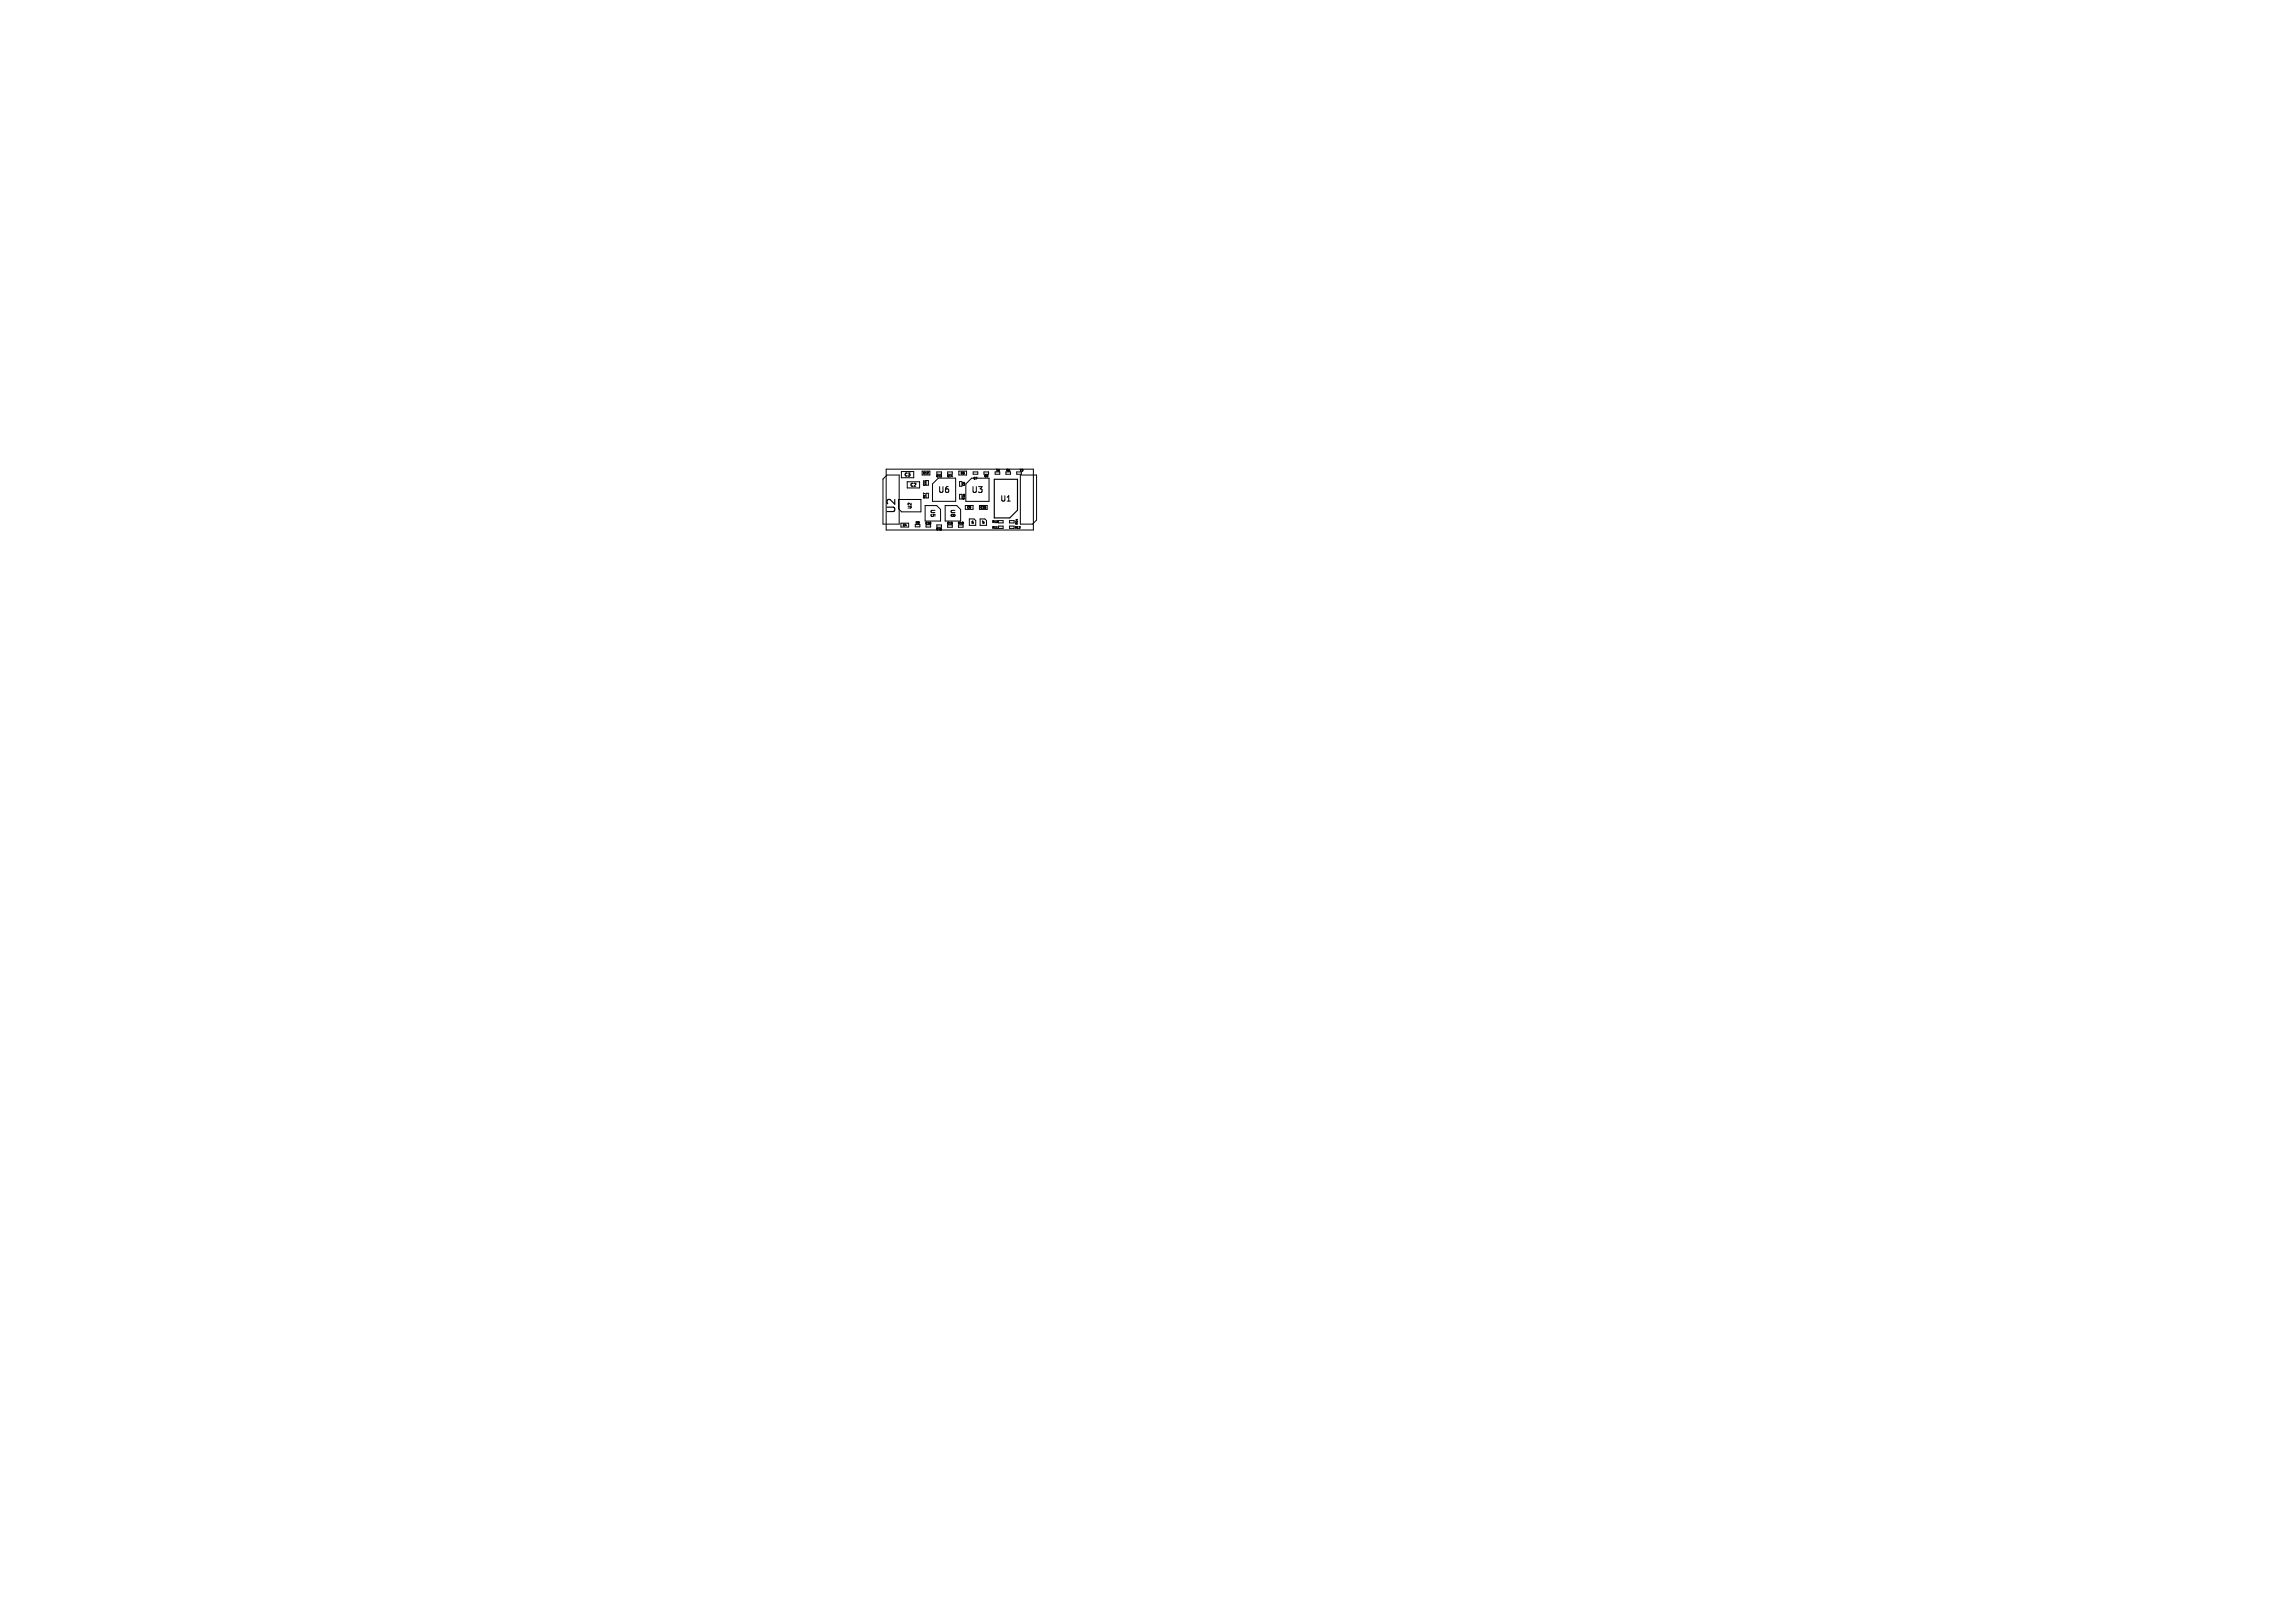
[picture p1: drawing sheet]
<svg xmlns="http://www.w3.org/2000/svg" width="297mm" height="210mm" viewBox="0 0 297 210" stroke-linecap="round" stroke-linejoin="round" font-family="sans-serif">
<defs><g id="words">
<text font-size="1.4" x="116" y="66.5" transform="rotate(-90 116 66.5)">U2</text>
<g font-size="1">
<text x="121.4" y="63.9">U6</text>
<text x="125.7" y="63.9">U3</text>
<text x="129.4" y="65">U1</text>
</g>
<g font-size=".7">
<text x="120.4" y="65.9" transform="rotate(90 120.4 65.9)">U5</text>
<text x="123" y="65.9" transform="rotate(90 123 65.9)">U8</text>
</g>
<g font-size=".6">
<text x="117" y="61.7">C3</text>
<text x="117.8" y="63">C2</text>
<text x="118" y="65.9" transform="rotate(-90 118 65.9)">U2</text>
</g>
<g font-size=".3">
<text x="119.4" y="61.4">C12</text>
<text x="119.8" y="64.5" transform="rotate(-90 119.8 64.5)">R17</text>
<text x="119.8" y="62.9" transform="rotate(-90 119.8 62.9)">C11</text>
<text x="121.2" y="61.8">C13</text>
<text x="122.5" y="61.8">C14</text>
<text x="124.3" y="61.4">C6</text>
<text x="124.5" y="63.9" transform="rotate(90 124.5 63.9)">R15</text>
<text x="124.9" y="62.9" transform="rotate(-90 124.9 62.9)">C5</text>
<text x="125.2" y="65.8">C9</text>
<text x="126" y="62.1">C7</text>
<text x="126.9" y="65.8">C15</text>
<text x="127.4" y="61.8">C8</text>
<text x="129.4" y="60.7" transform="rotate(-180 129.4 60.7)">R1</text>
<text x="130.7" y="60.7" transform="rotate(-180 130.7 60.7)">R5</text>
<text x="132.5" y="60.7" transform="rotate(-180 132.5 60.7)">C1</text>
<text x="116.8" y="68.1">C4</text>
<text x="118.5" y="67.8">R9</text>
<text x="119.8" y="67.9">C10</text>
<text x="121.9" y="68.3" transform="rotate(-180 121.9 68.3)">R16</text>
<text x="122.5" y="67.9">C16</text>
<text x="123.9" y="67.9">R18</text>
<text x="126" y="67.8" transform="rotate(-90 126 67.8)">U4</text>
<text x="127.4" y="67.8" transform="rotate(-90 127.4 67.8)">U7</text>
<text x="128.4" y="68.5">R11</text>
<text x="128.4" y="67.7">R13</text>
<text x="131.3" y="68.5">R12</text>
<text x="131.7" y="67.9" transform="rotate(-90 131.7 67.9)">R14</text>
</g>
</g></defs>
<g fill="none" stroke="#000" stroke-width=".13">
<path d="M114.3 62l.5-.5h1.6v6.3h-2.1zM114.7 60.7h19v7.9h-19zM116.3 64.6h2.9v1.6h-2.5l-.4-.4M116.6 67.7h1v.5h-1zM116.6 61h1.6v.8h-1.6zM117.4 62.3h1.6v.8h-1.6zM118.4 67.9h.6v.3h-.6zM119.3 61h1v.5h-1zM119.7 65.4h1.5l.5 .5v1.5h-2zM119.7 62.2v.1M119.8 67.9h.6v.3h-.6zM119.8 62.2h.3v.6h-.3z"/>
<path d="M119.8 63.8h.3v.6h-.3zM120.7 62.6l.7-.7h2.3v3h-3zM121.2 61.1h.6v.3h-.6zM121.2 67.9h.6v.3h-.6zM122.3 65.4h1.5l.5 .5v1.5h-2zM122.6 61.1h.6v.3h-.6zM122.6 67.9h.6v.3h-.6zM124 67.9h.6v.3h-.6zM124.1 61h1v.5h-1zM124.2 62.3h.3v.6h-.3zM124.2 64h.3v.6h-.3zM124.9 65.4h1v.5h-1z"/>
<path d="M125 62.6l.7-.7h2.3v3h-3zM125.4 67.1h.7l.2 .3v.6h-.9zM125.9 61.1h.6v.3h-.6zM126.8 65.4h1v.5h-1zM126.8 67.1h.7l.2 .3v.6h-.9zM127.3 61.1h.6v.3h-.6zM128.8 61.1h.6v.3h-.6zM129 68.4h.1M129.2 68.1h.6v.3h-.6zM129.2 67.4h.6v.3h-.6zM130.2 61.1h.6v.3h-.6zM130.6 68.1h.6v.3h-.6z"/>
<path d="M130.6 67.4h.6v.3h-.6zM131.6 61.1h.6v.3h-.6zM132 61.5h2.1v5.8l-.5 .5h-1.6z"/>
</g>
<path d="M128.7 62h3v4l-1 1h-2z" fill="none" stroke="#000" stroke-width=".15"/>
<use href="#words"/>
</svg>
